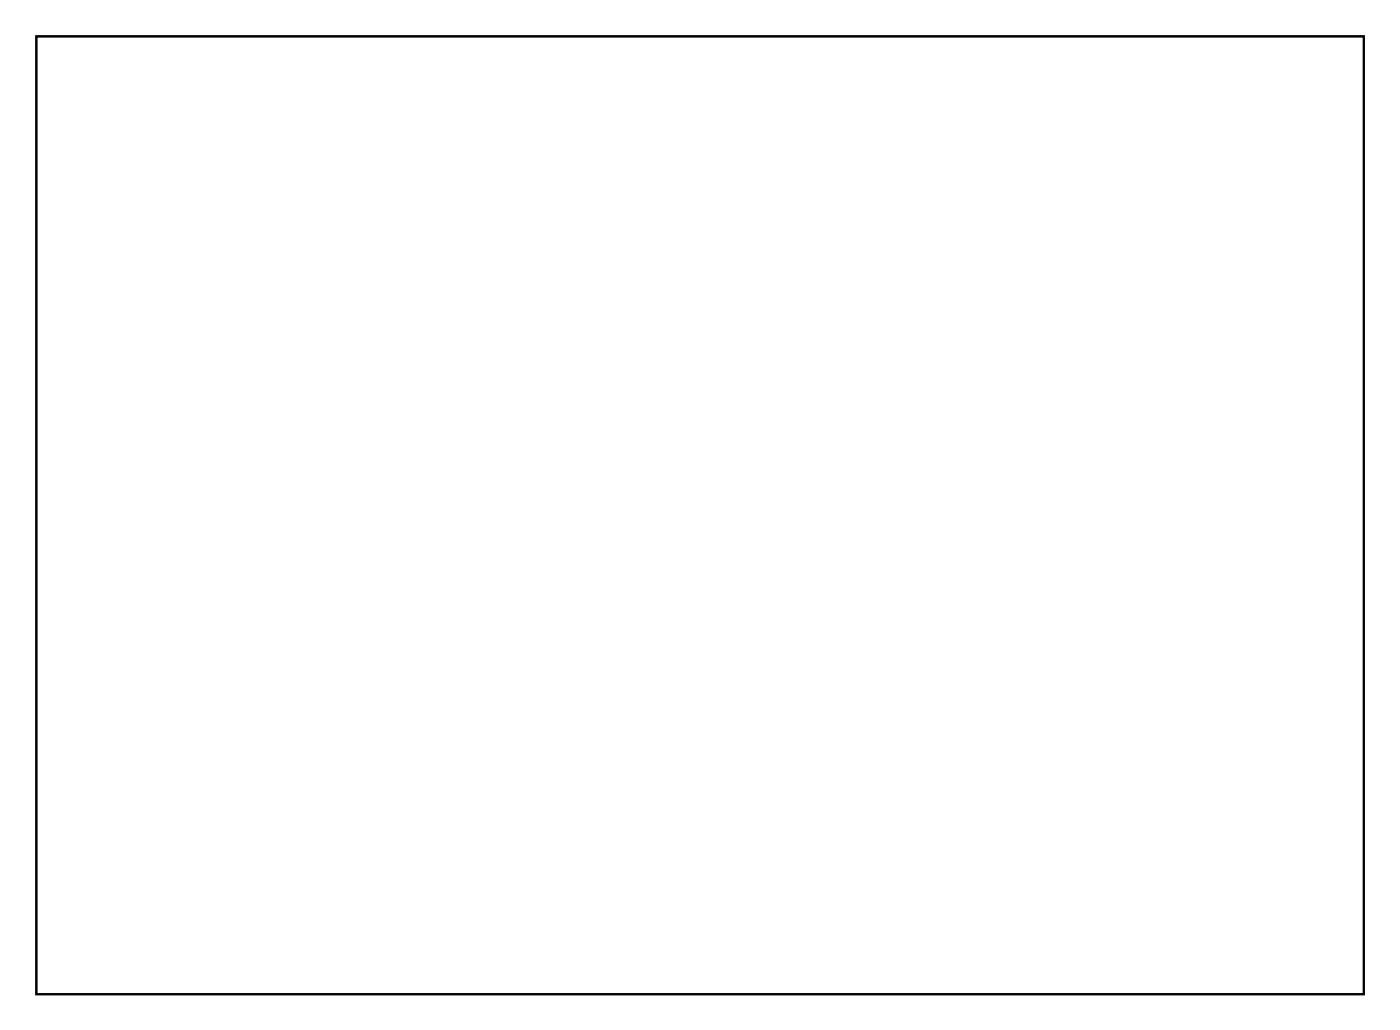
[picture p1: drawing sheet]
<svg xmlns="http://www.w3.org/2000/svg" width="140mm" height="103mm" viewBox="0 0 140 103" stroke-linecap="round" stroke-linejoin="round" font-family="sans-serif">
<path d="M3.6 3.6h132.8v95.8h-132.8z" fill="none" stroke="#000" stroke-width=".2"/>
<path d="M3.6 3.6v95.8h132.8v-95.8zM3.6 3.6h132.8v95.8h-132.8z" fill="#000"/>
<circle cx="80.6" cy="49.2" r=".74" fill="#fff"/>
<circle cx="80.6" cy="49.2" r=".74" fill="none" stroke="#fff" stroke-width=".76" stroke-linecap="butt"/>
<circle cx="80.6" cy="51.7" r=".74" fill="#fff"/>
<circle cx="80.6" cy="51.7" r=".74" fill="none" stroke="#fff" stroke-width=".76" stroke-linecap="butt"/>
<circle cx="80.6" cy="54.3" r=".74" fill="#fff"/>
<circle cx="80.6" cy="54.3" r=".74" fill="none" stroke="#fff" stroke-width=".76" stroke-linecap="butt"/>
<circle cx="80.6" cy="56.8" r=".74" fill="#fff"/>
<circle cx="80.6" cy="56.8" r=".74" fill="none" stroke="#fff" stroke-width=".76" stroke-linecap="butt"/>
<circle cx="34.9" cy="44.1" r=".74" fill="#fff"/>
<circle cx="34.9" cy="44.1" r=".74" fill="none" stroke="#fff" stroke-width=".76" stroke-linecap="butt"/>
<circle cx="34.9" cy="46.6" r=".74" fill="#fff"/>
<circle cx="34.9" cy="46.6" r=".74" fill="none" stroke="#fff" stroke-width=".76" stroke-linecap="butt"/>
<circle cx="34.9" cy="49.2" r=".74" fill="#fff"/>
<circle cx="34.9" cy="49.2" r=".74" fill="none" stroke="#fff" stroke-width=".76" stroke-linecap="butt"/>
<circle cx="34.9" cy="51.7" r=".74" fill="#fff"/>
<circle cx="34.9" cy="51.7" r=".74" fill="none" stroke="#fff" stroke-width=".76" stroke-linecap="butt"/>
<circle cx="34.9" cy="54.3" r=".74" fill="#fff"/>
<circle cx="34.9" cy="54.3" r=".74" fill="none" stroke="#fff" stroke-width=".76" stroke-linecap="butt"/>
<circle cx="34.9" cy="56.8" r=".74" fill="#fff"/>
<circle cx="34.9" cy="56.8" r=".74" fill="none" stroke="#fff" stroke-width=".76" stroke-linecap="butt"/>
<circle cx="34.9" cy="59.3" r=".74" fill="#fff"/>
<circle cx="34.9" cy="59.3" r=".74" fill="none" stroke="#fff" stroke-width=".76" stroke-linecap="butt"/>
<circle cx="34.9" cy="61.9" r=".74" fill="#fff"/>
<circle cx="34.9" cy="61.9" r=".74" fill="none" stroke="#fff" stroke-width=".76" stroke-linecap="butt"/>
<circle cx="34.9" cy="64.4" r=".74" fill="#fff"/>
<circle cx="34.9" cy="64.4" r=".74" fill="none" stroke="#fff" stroke-width=".76" stroke-linecap="butt"/>
<circle cx="34.9" cy="67" r=".74" fill="#fff"/>
<circle cx="34.9" cy="67" r=".74" fill="none" stroke="#fff" stroke-width=".76" stroke-linecap="butt"/>
<circle cx="34.9" cy="69.5" r=".74" fill="#fff"/>
<circle cx="34.9" cy="69.5" r=".74" fill="none" stroke="#fff" stroke-width=".76" stroke-linecap="butt"/>
<circle cx="34.9" cy="72" r=".74" fill="#fff"/>
<circle cx="34.9" cy="72" r=".74" fill="none" stroke="#fff" stroke-width=".76" stroke-linecap="butt"/>
<circle cx="14.6" cy="44.1" r=".74" fill="#fff"/>
<circle cx="14.6" cy="44.1" r=".74" fill="none" stroke="#fff" stroke-width=".76" stroke-linecap="butt"/>
<circle cx="14.6" cy="46.6" r=".74" fill="#fff"/>
<circle cx="14.6" cy="46.6" r=".74" fill="none" stroke="#fff" stroke-width=".76" stroke-linecap="butt"/>
<circle cx="14.6" cy="49.2" r=".74" fill="#fff"/>
<circle cx="14.6" cy="49.2" r=".74" fill="none" stroke="#fff" stroke-width=".76" stroke-linecap="butt"/>
<circle cx="14.6" cy="51.7" r=".74" fill="#fff"/>
<circle cx="14.6" cy="51.7" r=".74" fill="none" stroke="#fff" stroke-width=".76" stroke-linecap="butt"/>
<circle cx="14.6" cy="54.3" r=".74" fill="#fff"/>
<circle cx="14.6" cy="54.3" r=".74" fill="none" stroke="#fff" stroke-width=".76" stroke-linecap="butt"/>
<circle cx="14.6" cy="56.8" r=".74" fill="#fff"/>
<circle cx="14.6" cy="56.8" r=".74" fill="none" stroke="#fff" stroke-width=".76" stroke-linecap="butt"/>
<circle cx="14.6" cy="59.3" r=".74" fill="#fff"/>
<circle cx="14.6" cy="59.3" r=".74" fill="none" stroke="#fff" stroke-width=".76" stroke-linecap="butt"/>
<circle cx="14.6" cy="61.9" r=".74" fill="#fff"/>
<circle cx="14.6" cy="61.9" r=".74" fill="none" stroke="#fff" stroke-width=".76" stroke-linecap="butt"/>
<circle cx="14.6" cy="64.4" r=".74" fill="#fff"/>
<circle cx="14.6" cy="64.4" r=".74" fill="none" stroke="#fff" stroke-width=".76" stroke-linecap="butt"/>
<circle cx="14.6" cy="67" r=".74" fill="#fff"/>
<circle cx="14.6" cy="67" r=".74" fill="none" stroke="#fff" stroke-width=".76" stroke-linecap="butt"/>
<circle cx="14.6" cy="69.5" r=".74" fill="#fff"/>
<circle cx="14.6" cy="69.5" r=".74" fill="none" stroke="#fff" stroke-width=".76" stroke-linecap="butt"/>
<circle cx="14.6" cy="72" r=".74" fill="#fff"/>
<circle cx="14.6" cy="72" r=".74" fill="none" stroke="#fff" stroke-width=".76" stroke-linecap="butt"/>
<circle cx="14.6" cy="74.6" r=".74" fill="#fff"/>
<circle cx="14.6" cy="74.6" r=".74" fill="none" stroke="#fff" stroke-width=".76" stroke-linecap="butt"/>
<circle cx="14.6" cy="77.1" r=".74" fill="#fff"/>
<circle cx="14.6" cy="77.1" r=".74" fill="none" stroke="#fff" stroke-width=".76" stroke-linecap="butt"/>
<circle cx="14.6" cy="79.7" r=".74" fill="#fff"/>
<circle cx="14.6" cy="79.7" r=".74" fill="none" stroke="#fff" stroke-width=".76" stroke-linecap="butt"/>
<circle cx="14.6" cy="82.2" r=".74" fill="#fff"/>
<circle cx="14.6" cy="82.2" r=".74" fill="none" stroke="#fff" stroke-width=".76" stroke-linecap="butt"/>
<circle cx="23.5" cy="72" r=".74" fill="#fff"/>
<circle cx="23.5" cy="72" r=".74" fill="none" stroke="#fff" stroke-width=".76" stroke-linecap="butt"/>
<circle cx="121.3" cy="67" r=".74" fill="#fff"/>
<circle cx="121.3" cy="67" r=".74" fill="none" stroke="#fff" stroke-width=".76" stroke-linecap="butt"/>
<circle cx="121.3" cy="69.5" r=".74" fill="#fff"/>
<circle cx="121.3" cy="69.5" r=".74" fill="none" stroke="#fff" stroke-width=".76" stroke-linecap="butt"/>
<circle cx="121.3" cy="72" r=".74" fill="#fff"/>
<circle cx="121.3" cy="72" r=".74" fill="none" stroke="#fff" stroke-width=".76" stroke-linecap="butt"/>
<circle cx="121.3" cy="74.6" r=".74" fill="#fff"/>
<circle cx="121.3" cy="74.6" r=".74" fill="none" stroke="#fff" stroke-width=".76" stroke-linecap="butt"/>
<circle cx="121.3" cy="77.1" r=".74" fill="#fff"/>
<circle cx="121.3" cy="77.1" r=".74" fill="none" stroke="#fff" stroke-width=".76" stroke-linecap="butt"/>
<circle cx="121.3" cy="79.7" r=".74" fill="#fff"/>
<circle cx="121.3" cy="79.7" r=".74" fill="none" stroke="#fff" stroke-width=".76" stroke-linecap="butt"/>
<circle cx="121.3" cy="82.2" r=".74" fill="#fff"/>
<circle cx="121.3" cy="82.2" r=".74" fill="none" stroke="#fff" stroke-width=".76" stroke-linecap="butt"/>
<circle cx="121.3" cy="84.7" r=".74" fill="#fff"/>
<circle cx="121.3" cy="84.7" r=".74" fill="none" stroke="#fff" stroke-width=".76" stroke-linecap="butt"/>
<circle cx="121.3" cy="87.3" r=".74" fill="#fff"/>
<circle cx="121.3" cy="87.3" r=".74" fill="none" stroke="#fff" stroke-width=".76" stroke-linecap="butt"/>
<circle cx="121.3" cy="89.8" r=".74" fill="#fff"/>
<circle cx="121.3" cy="89.8" r=".74" fill="none" stroke="#fff" stroke-width=".76" stroke-linecap="butt"/>
<circle cx="98.4" cy="67" r=".74" fill="#fff"/>
<circle cx="98.4" cy="67" r=".74" fill="none" stroke="#fff" stroke-width=".76" stroke-linecap="butt"/>
<circle cx="98.4" cy="69.5" r=".74" fill="#fff"/>
<circle cx="98.4" cy="69.5" r=".74" fill="none" stroke="#fff" stroke-width=".76" stroke-linecap="butt"/>
<circle cx="98.4" cy="72" r=".74" fill="#fff"/>
<circle cx="98.4" cy="72" r=".74" fill="none" stroke="#fff" stroke-width=".76" stroke-linecap="butt"/>
<circle cx="98.4" cy="74.6" r=".74" fill="#fff"/>
<circle cx="98.4" cy="74.6" r=".74" fill="none" stroke="#fff" stroke-width=".76" stroke-linecap="butt"/>
<circle cx="98.4" cy="77.1" r=".74" fill="#fff"/>
<circle cx="98.4" cy="77.1" r=".74" fill="none" stroke="#fff" stroke-width=".76" stroke-linecap="butt"/>
<circle cx="98.4" cy="79.7" r=".74" fill="#fff"/>
<circle cx="98.4" cy="79.7" r=".74" fill="none" stroke="#fff" stroke-width=".76" stroke-linecap="butt"/>
<circle cx="98.4" cy="82.2" r=".74" fill="#fff"/>
<circle cx="98.4" cy="82.2" r=".74" fill="none" stroke="#fff" stroke-width=".76" stroke-linecap="butt"/>
<circle cx="98.4" cy="84.7" r=".74" fill="#fff"/>
<circle cx="98.4" cy="84.7" r=".74" fill="none" stroke="#fff" stroke-width=".76" stroke-linecap="butt"/>
<circle cx="98.4" cy="87.3" r=".74" fill="#fff"/>
<circle cx="98.4" cy="87.3" r=".74" fill="none" stroke="#fff" stroke-width=".76" stroke-linecap="butt"/>
<circle cx="98.4" cy="89.8" r=".74" fill="#fff"/>
<circle cx="98.4" cy="89.8" r=".74" fill="none" stroke="#fff" stroke-width=".76" stroke-linecap="butt"/>
<circle cx="83.2" cy="69.5" r=".35" fill="#fff"/>
<circle cx="83.2" cy="69.5" r=".35" fill="none" stroke="#fff" stroke-width=".55"/>
<circle cx="60.3" cy="82.2" r=".67" fill="#fff"/>
<circle cx="60.3" cy="82.2" r=".67" fill="none" stroke="#fff" stroke-width=".59"/>
<circle cx="60.3" cy="79.7" r=".67" fill="#fff"/>
<circle cx="60.3" cy="79.7" r=".67" fill="none" stroke="#fff" stroke-width=".59"/>
<circle cx="60.3" cy="77.1" r=".67" fill="#fff"/>
<circle cx="60.3" cy="77.1" r=".67" fill="none" stroke="#fff" stroke-width=".59"/>
<circle cx="60.3" cy="74.6" r=".67" fill="#fff"/>
<circle cx="60.3" cy="74.6" r=".67" fill="none" stroke="#fff" stroke-width=".59"/>
<circle cx="60.3" cy="72" r=".67" fill="#fff"/>
<circle cx="60.3" cy="72" r=".67" fill="none" stroke="#fff" stroke-width=".59"/>
<circle cx="60.3" cy="69.5" r=".67" fill="#fff"/>
<circle cx="60.3" cy="69.5" r=".67" fill="none" stroke="#fff" stroke-width=".59"/>
<circle cx="60.3" cy="67" r=".67" fill="#fff"/>
<circle cx="60.3" cy="67" r=".67" fill="none" stroke="#fff" stroke-width=".59"/>
<circle cx="60.3" cy="64.4" r=".67" fill="#fff"/>
<circle cx="60.3" cy="64.4" r=".67" fill="none" stroke="#fff" stroke-width=".59"/>
<circle cx="60.3" cy="61.9" r=".67" fill="#fff"/>
<circle cx="60.3" cy="61.9" r=".67" fill="none" stroke="#fff" stroke-width=".59"/>
<circle cx="60.3" cy="59.3" r=".67" fill="#fff"/>
<circle cx="60.3" cy="59.3" r=".67" fill="none" stroke="#fff" stroke-width=".59"/>
<circle cx="60.3" cy="56.8" r=".67" fill="#fff"/>
<circle cx="60.3" cy="56.8" r=".67" fill="none" stroke="#fff" stroke-width=".59"/>
<circle cx="60.3" cy="54.3" r=".67" fill="#fff"/>
<circle cx="60.3" cy="54.3" r=".67" fill="none" stroke="#fff" stroke-width=".59"/>
<circle cx="60.3" cy="51.7" r=".67" fill="#fff"/>
<circle cx="60.3" cy="51.7" r=".67" fill="none" stroke="#fff" stroke-width=".59"/>
<circle cx="60.3" cy="49.2" r=".67" fill="#fff"/>
<circle cx="60.3" cy="49.2" r=".67" fill="none" stroke="#fff" stroke-width=".59"/>
<circle cx="60.3" cy="46.6" r=".67" fill="#fff"/>
<circle cx="60.3" cy="46.6" r=".67" fill="none" stroke="#fff" stroke-width=".59"/>
<circle cx="60.3" cy="44.1" r=".67" fill="#fff"/>
<circle cx="60.3" cy="44.1" r=".67" fill="none" stroke="#fff" stroke-width=".59"/>
<circle cx="40" cy="54.3" r=".67" fill="#fff"/>
<circle cx="40" cy="54.3" r=".67" fill="none" stroke="#fff" stroke-width=".59"/>
<circle cx="40" cy="56.8" r=".67" fill="#fff"/>
<circle cx="40" cy="56.8" r=".67" fill="none" stroke="#fff" stroke-width=".59"/>
<circle cx="40" cy="59.3" r=".67" fill="#fff"/>
<circle cx="40" cy="59.3" r=".67" fill="none" stroke="#fff" stroke-width=".59"/>
<circle cx="40" cy="61.9" r=".67" fill="#fff"/>
<circle cx="40" cy="61.9" r=".67" fill="none" stroke="#fff" stroke-width=".59"/>
<circle cx="40" cy="64.4" r=".67" fill="#fff"/>
<circle cx="40" cy="64.4" r=".67" fill="none" stroke="#fff" stroke-width=".59"/>
<circle cx="40" cy="67" r=".67" fill="#fff"/>
<circle cx="40" cy="67" r=".67" fill="none" stroke="#fff" stroke-width=".59"/>
<circle cx="40" cy="69.5" r=".67" fill="#fff"/>
<circle cx="40" cy="69.5" r=".67" fill="none" stroke="#fff" stroke-width=".59"/>
<circle cx="40" cy="72" r=".67" fill="#fff"/>
<circle cx="40" cy="72" r=".67" fill="none" stroke="#fff" stroke-width=".59"/>
<circle cx="40" cy="74.6" r=".67" fill="#fff"/>
<circle cx="40" cy="74.6" r=".67" fill="none" stroke="#fff" stroke-width=".59"/>
<circle cx="40" cy="77.1" r=".67" fill="#fff"/>
<circle cx="40" cy="77.1" r=".67" fill="none" stroke="#fff" stroke-width=".59"/>
<circle cx="40" cy="79.7" r=".67" fill="#fff"/>
<circle cx="40" cy="79.7" r=".67" fill="none" stroke="#fff" stroke-width=".59"/>
<circle cx="40" cy="82.2" r=".67" fill="#fff"/>
<circle cx="40" cy="82.2" r=".67" fill="none" stroke="#fff" stroke-width=".59"/>
<circle cx="88.2" cy="72" r=".73" fill="#fff"/>
<circle cx="88.2" cy="72" r=".73" fill="none" stroke="#fff" stroke-width=".72" stroke-linecap="butt"/>
<circle cx="88.2" cy="74.6" r=".73" fill="#fff"/>
<circle cx="88.2" cy="74.6" r=".73" fill="none" stroke="#fff" stroke-width=".72" stroke-linecap="butt"/>
<circle cx="88.2" cy="77.1" r=".73" fill="#fff"/>
<circle cx="88.2" cy="77.1" r=".73" fill="none" stroke="#fff" stroke-width=".72" stroke-linecap="butt"/>
<circle cx="88.2" cy="79.7" r=".73" fill="#fff"/>
<circle cx="88.2" cy="79.7" r=".73" fill="none" stroke="#fff" stroke-width=".72" stroke-linecap="butt"/>
<circle cx="88.2" cy="82.2" r=".73" fill="#fff"/>
<circle cx="88.2" cy="82.2" r=".73" fill="none" stroke="#fff" stroke-width=".72" stroke-linecap="butt"/>
<circle cx="88.2" cy="84.7" r=".73" fill="#fff"/>
<circle cx="88.2" cy="84.7" r=".73" fill="none" stroke="#fff" stroke-width=".72" stroke-linecap="butt"/>
<circle cx="70.5" cy="74.6" r=".73" fill="#fff"/>
<circle cx="70.5" cy="74.6" r=".73" fill="none" stroke="#fff" stroke-width=".72" stroke-linecap="butt"/>
<circle cx="70.5" cy="77.1" r=".73" fill="#fff"/>
<circle cx="70.5" cy="77.1" r=".73" fill="none" stroke="#fff" stroke-width=".72" stroke-linecap="butt"/>
<circle cx="70.5" cy="79.7" r=".73" fill="#fff"/>
<circle cx="70.5" cy="79.7" r=".73" fill="none" stroke="#fff" stroke-width=".72" stroke-linecap="butt"/>
<circle cx="70.5" cy="82.2" r=".73" fill="#fff"/>
<circle cx="70.5" cy="82.2" r=".73" fill="none" stroke="#fff" stroke-width=".72" stroke-linecap="butt"/>
<circle cx="52.7" cy="28.9" r=".7" fill="#fff"/>
<circle cx="52.7" cy="28.9" r=".7" fill="none" stroke="#fff" stroke-width=".76" stroke-linecap="butt"/>
<circle cx="52.7" cy="18.7" r=".7" fill="#fff"/>
<circle cx="52.7" cy="18.7" r=".7" fill="none" stroke="#fff" stroke-width=".76" stroke-linecap="butt"/>
<circle cx="47.6" cy="28.9" r=".7" fill="#fff"/>
<circle cx="47.6" cy="28.9" r=".7" fill="none" stroke="#fff" stroke-width=".76" stroke-linecap="butt"/>
<circle cx="47.6" cy="18.7" r=".7" fill="#fff"/>
<circle cx="47.6" cy="18.7" r=".7" fill="none" stroke="#fff" stroke-width=".76" stroke-linecap="butt"/>
<circle cx="64.9" cy="58.4" r="1.1" fill="#fff"/>
<circle cx="64.9" cy="58.4" r="1.1" fill="none" stroke="#fff" stroke-width=".25"/>
<circle cx="8.4" cy="94.6" r="1.1" fill="#fff"/>
<circle cx="8.4" cy="94.6" r="1.1" fill="none" stroke="#fff" stroke-width=".25"/>
<circle cx="131.4" cy="94.5" r="1.1" fill="#fff"/>
<circle cx="131.4" cy="94.5" r="1.1" fill="none" stroke="#fff" stroke-width=".25"/>
<circle cx="131.5" cy="8.5" r="1.1" fill="#fff"/>
<circle cx="131.5" cy="8.5" r="1.1" fill="none" stroke="#fff" stroke-width=".25"/>
<circle cx="8.4" cy="8.5" r="1.1" fill="#fff"/>
<circle cx="8.4" cy="8.5" r="1.1" fill="none" stroke="#fff" stroke-width=".25"/>
<circle cx="23.5" cy="16.2" r=".72" fill="#fff"/>
<circle cx="23.5" cy="16.2" r=".72" fill="none" stroke="#fff" stroke-width=".69" stroke-linecap="butt"/>
<circle cx="22.2" cy="18.7" r=".72" fill="#fff"/>
<circle cx="22.2" cy="18.7" r=".72" fill="none" stroke="#fff" stroke-width=".69" stroke-linecap="butt"/>
<circle cx="20.9" cy="16.2" r=".72" fill="#fff"/>
<circle cx="20.9" cy="16.2" r=".72" fill="none" stroke="#fff" stroke-width=".69" stroke-linecap="butt"/>
<circle cx="19.7" cy="18.7" r=".72" fill="#fff"/>
<circle cx="19.7" cy="18.7" r=".72" fill="none" stroke="#fff" stroke-width=".69" stroke-linecap="butt"/>
<circle cx="18.4" cy="16.2" r=".72" fill="#fff"/>
<circle cx="18.4" cy="16.2" r=".72" fill="none" stroke="#fff" stroke-width=".69" stroke-linecap="butt"/>
<circle cx="17.1" cy="18.7" r=".72" fill="#fff"/>
<circle cx="17.1" cy="18.7" r=".72" fill="none" stroke="#fff" stroke-width=".69" stroke-linecap="butt"/>
<circle cx="25.4" cy="25.1" r="1.63" fill="#fff"/>
<circle cx="25.4" cy="25.1" r="1.63" fill="none" stroke="#fff" stroke-width=".25"/>
<circle cx="15.2" cy="25.1" r="1.63" fill="#fff"/>
<circle cx="15.2" cy="25.1" r="1.63" fill="none" stroke="#fff" stroke-width=".25"/>
<circle cx="41.2" cy="16.2" r=".72" fill="#fff"/>
<circle cx="41.2" cy="16.2" r=".72" fill="none" stroke="#fff" stroke-width=".69" stroke-linecap="butt"/>
<circle cx="40" cy="18.7" r=".72" fill="#fff"/>
<circle cx="40" cy="18.7" r=".72" fill="none" stroke="#fff" stroke-width=".69" stroke-linecap="butt"/>
<circle cx="38.7" cy="16.2" r=".72" fill="#fff"/>
<circle cx="38.7" cy="16.2" r=".72" fill="none" stroke="#fff" stroke-width=".69" stroke-linecap="butt"/>
<circle cx="37.4" cy="18.7" r=".72" fill="#fff"/>
<circle cx="37.4" cy="18.7" r=".72" fill="none" stroke="#fff" stroke-width=".69" stroke-linecap="butt"/>
<circle cx="36.2" cy="16.2" r=".72" fill="#fff"/>
<circle cx="36.2" cy="16.2" r=".72" fill="none" stroke="#fff" stroke-width=".69" stroke-linecap="butt"/>
<circle cx="34.9" cy="18.7" r=".72" fill="#fff"/>
<circle cx="34.9" cy="18.7" r=".72" fill="none" stroke="#fff" stroke-width=".69" stroke-linecap="butt"/>
<circle cx="43.1" cy="25.1" r="1.63" fill="#fff"/>
<circle cx="43.1" cy="25.1" r="1.63" fill="none" stroke="#fff" stroke-width=".25"/>
<circle cx="33" cy="25.1" r="1.63" fill="#fff"/>
<circle cx="33" cy="25.1" r="1.63" fill="none" stroke="#fff" stroke-width=".25"/>
<path d="M120.5 18h1.5v1.5h-1.5z" fill="#fff"/>
<path d="M120.5 18h1.5v1.5h-1.5z" fill="none" stroke="#fff" stroke-width=".76" stroke-linecap="butt"/>
<circle cx="121.3" cy="18.7" r=".75" fill="#fff"/>
<circle cx="121.3" cy="18.7" r=".75" fill="none" stroke="#fff" stroke-width=".76" stroke-linecap="butt"/>
<circle cx="116.2" cy="18.7" r=".75" fill="#fff"/>
<circle cx="116.2" cy="18.7" r=".75" fill="none" stroke="#fff" stroke-width=".76" stroke-linecap="butt"/>
<path d="M110.3 18h1.5v1.5h-1.5z" fill="#fff"/>
<path d="M110.3 18h1.5v1.5h-1.5z" fill="none" stroke="#fff" stroke-width=".76" stroke-linecap="butt"/>
<circle cx="111.1" cy="18.7" r=".75" fill="#fff"/>
<circle cx="111.1" cy="18.7" r=".75" fill="none" stroke="#fff" stroke-width=".76" stroke-linecap="butt"/>
<circle cx="106" cy="18.7" r=".75" fill="#fff"/>
<circle cx="106" cy="18.7" r=".75" fill="none" stroke="#fff" stroke-width=".76" stroke-linecap="butt"/>
<path d="M100.2 18h1.5v1.5h-1.5z" fill="#fff"/>
<path d="M100.2 18h1.5v1.5h-1.5z" fill="none" stroke="#fff" stroke-width=".76" stroke-linecap="butt"/>
<circle cx="100.9" cy="18.7" r=".75" fill="#fff"/>
<circle cx="100.9" cy="18.7" r=".75" fill="none" stroke="#fff" stroke-width=".76" stroke-linecap="butt"/>
<circle cx="95.9" cy="18.7" r=".75" fill="#fff"/>
<circle cx="95.9" cy="18.7" r=".75" fill="none" stroke="#fff" stroke-width=".76" stroke-linecap="butt"/>
<path d="M90 18h1.5v1.5h-1.5z" fill="#fff"/>
<path d="M90 18h1.5v1.5h-1.5z" fill="none" stroke="#fff" stroke-width=".76" stroke-linecap="butt"/>
<circle cx="90.8" cy="18.7" r=".75" fill="#fff"/>
<circle cx="90.8" cy="18.7" r=".75" fill="none" stroke="#fff" stroke-width=".76" stroke-linecap="butt"/>
<circle cx="85.7" cy="18.7" r=".75" fill="#fff"/>
<circle cx="85.7" cy="18.7" r=".75" fill="none" stroke="#fff" stroke-width=".76" stroke-linecap="butt"/>
<path d="M100.2 38.3h1.5v1.5h-1.5z" fill="#fff"/>
<path d="M100.2 38.3h1.5v1.5h-1.5z" fill="none" stroke="#fff" stroke-width=".76" stroke-linecap="butt"/>
<circle cx="100.9" cy="39" r=".75" fill="#fff"/>
<circle cx="100.9" cy="39" r=".75" fill="none" stroke="#fff" stroke-width=".76" stroke-linecap="butt"/>
<circle cx="95.9" cy="39" r=".75" fill="#fff"/>
<circle cx="95.9" cy="39" r=".75" fill="none" stroke="#fff" stroke-width=".76" stroke-linecap="butt"/>
<path d="M90 38.3h1.5v1.5h-1.5z" fill="#fff"/>
<path d="M90 38.3h1.5v1.5h-1.5z" fill="none" stroke="#fff" stroke-width=".76" stroke-linecap="butt"/>
<circle cx="90.8" cy="39" r=".75" fill="#fff"/>
<circle cx="90.8" cy="39" r=".75" fill="none" stroke="#fff" stroke-width=".76" stroke-linecap="butt"/>
<circle cx="85.7" cy="39" r=".75" fill="#fff"/>
<circle cx="85.7" cy="39" r=".75" fill="none" stroke="#fff" stroke-width=".76" stroke-linecap="butt"/>
<path d="M110.3 38.3h1.5v1.5h-1.5z" fill="#fff"/>
<path d="M110.3 38.3h1.5v1.5h-1.5z" fill="none" stroke="#fff" stroke-width=".76" stroke-linecap="butt"/>
<circle cx="111.1" cy="39" r=".75" fill="#fff"/>
<circle cx="111.1" cy="39" r=".75" fill="none" stroke="#fff" stroke-width=".76" stroke-linecap="butt"/>
<circle cx="106" cy="39" r=".75" fill="#fff"/>
<circle cx="106" cy="39" r=".75" fill="none" stroke="#fff" stroke-width=".76" stroke-linecap="butt"/>
<path d="M79.9 18h1.5v1.5h-1.5z" fill="#fff"/>
<path d="M79.9 18h1.5v1.5h-1.5z" fill="none" stroke="#fff" stroke-width=".76" stroke-linecap="butt"/>
<circle cx="80.6" cy="18.7" r=".75" fill="#fff"/>
<circle cx="80.6" cy="18.7" r=".75" fill="none" stroke="#fff" stroke-width=".76" stroke-linecap="butt"/>
<circle cx="75.5" cy="18.7" r=".75" fill="#fff"/>
<circle cx="75.5" cy="18.7" r=".75" fill="none" stroke="#fff" stroke-width=".76" stroke-linecap="butt"/>
<path d="M120.5 38.3h1.5v1.5h-1.5z" fill="#fff"/>
<path d="M120.5 38.3h1.5v1.5h-1.5z" fill="none" stroke="#fff" stroke-width=".76" stroke-linecap="butt"/>
<circle cx="121.3" cy="39" r=".75" fill="#fff"/>
<circle cx="121.3" cy="39" r=".75" fill="none" stroke="#fff" stroke-width=".76" stroke-linecap="butt"/>
<circle cx="116.2" cy="39" r=".75" fill="#fff"/>
<circle cx="116.2" cy="39" r=".75" fill="none" stroke="#fff" stroke-width=".76" stroke-linecap="butt"/>
<path d="M79.9 38.3h1.5v1.5h-1.5z" fill="#fff"/>
<path d="M79.9 38.3h1.5v1.5h-1.5z" fill="none" stroke="#fff" stroke-width=".76" stroke-linecap="butt"/>
<circle cx="80.6" cy="39" r=".75" fill="#fff"/>
<circle cx="80.6" cy="39" r=".75" fill="none" stroke="#fff" stroke-width=".76" stroke-linecap="butt"/>
<circle cx="75.5" cy="39" r=".75" fill="#fff"/>
<circle cx="75.5" cy="39" r=".75" fill="none" stroke="#fff" stroke-width=".76" stroke-linecap="butt"/>
<circle cx="83.2" cy="56.8" r=".35" fill="#fff"/>
<circle cx="83.2" cy="56.8" r=".35" fill="none" stroke="#fff" stroke-width=".55"/>
<circle cx="93.3" cy="46.6" r=".35" fill="#fff"/>
<circle cx="93.3" cy="46.6" r=".35" fill="none" stroke="#fff" stroke-width=".55"/>
<circle cx="70.5" cy="64.4" r=".35" fill="#fff"/>
<circle cx="70.5" cy="64.4" r=".35" fill="none" stroke="#fff" stroke-width=".55"/>
<circle cx="47.6" cy="36.5" r=".35" fill="#fff"/>
<circle cx="47.6" cy="36.5" r=".35" fill="none" stroke="#fff" stroke-width=".55"/>
<circle cx="29.8" cy="36.5" r=".35" fill="#fff"/>
<circle cx="29.8" cy="36.5" r=".35" fill="none" stroke="#fff" stroke-width=".55"/>
<circle cx="103.5" cy="51.7" r=".35" fill="#fff"/>
<circle cx="103.5" cy="51.7" r=".35" fill="none" stroke="#fff" stroke-width=".55"/>
<circle cx="55.2" cy="44.1" r=".35" fill="#fff"/>
<circle cx="55.2" cy="44.1" r=".35" fill="none" stroke="#fff" stroke-width=".55"/>
<circle cx="57.8" cy="44.1" r=".74" fill="#fff"/>
<circle cx="57.8" cy="44.1" r=".74" fill="none" stroke="#fff" stroke-width=".76" stroke-linecap="butt"/>
<circle cx="57.8" cy="46.6" r=".74" fill="#fff"/>
<circle cx="57.8" cy="46.6" r=".74" fill="none" stroke="#fff" stroke-width=".76" stroke-linecap="butt"/>
<circle cx="57.8" cy="49.2" r=".74" fill="#fff"/>
<circle cx="57.8" cy="49.2" r=".74" fill="none" stroke="#fff" stroke-width=".76" stroke-linecap="butt"/>
<circle cx="57.8" cy="51.7" r=".74" fill="#fff"/>
<circle cx="57.8" cy="51.7" r=".74" fill="none" stroke="#fff" stroke-width=".76" stroke-linecap="butt"/>
<circle cx="57.8" cy="54.3" r=".74" fill="#fff"/>
<circle cx="57.8" cy="54.3" r=".74" fill="none" stroke="#fff" stroke-width=".76" stroke-linecap="butt"/>
<circle cx="57.8" cy="56.8" r=".74" fill="#fff"/>
<circle cx="57.8" cy="56.8" r=".74" fill="none" stroke="#fff" stroke-width=".76" stroke-linecap="butt"/>
<circle cx="57.8" cy="59.3" r=".74" fill="#fff"/>
<circle cx="57.8" cy="59.3" r=".74" fill="none" stroke="#fff" stroke-width=".76" stroke-linecap="butt"/>
<circle cx="57.8" cy="61.9" r=".74" fill="#fff"/>
<circle cx="57.8" cy="61.9" r=".74" fill="none" stroke="#fff" stroke-width=".76" stroke-linecap="butt"/>
<circle cx="57.8" cy="64.4" r=".74" fill="#fff"/>
<circle cx="57.8" cy="64.4" r=".74" fill="none" stroke="#fff" stroke-width=".76" stroke-linecap="butt"/>
<circle cx="57.8" cy="67" r=".74" fill="#fff"/>
<circle cx="57.8" cy="67" r=".74" fill="none" stroke="#fff" stroke-width=".76" stroke-linecap="butt"/>
<circle cx="57.8" cy="69.5" r=".74" fill="#fff"/>
<circle cx="57.8" cy="69.5" r=".74" fill="none" stroke="#fff" stroke-width=".76" stroke-linecap="butt"/>
<circle cx="57.8" cy="72" r=".74" fill="#fff"/>
<circle cx="57.8" cy="72" r=".74" fill="none" stroke="#fff" stroke-width=".76" stroke-linecap="butt"/>
<circle cx="57.8" cy="74.6" r=".74" fill="#fff"/>
<circle cx="57.8" cy="74.6" r=".74" fill="none" stroke="#fff" stroke-width=".76" stroke-linecap="butt"/>
<circle cx="57.8" cy="77.1" r=".74" fill="#fff"/>
<circle cx="57.8" cy="77.1" r=".74" fill="none" stroke="#fff" stroke-width=".76" stroke-linecap="butt"/>
<circle cx="57.8" cy="79.7" r=".74" fill="#fff"/>
<circle cx="57.8" cy="79.7" r=".74" fill="none" stroke="#fff" stroke-width=".76" stroke-linecap="butt"/>
<circle cx="57.8" cy="82.2" r=".74" fill="#fff"/>
<circle cx="57.8" cy="82.2" r=".74" fill="none" stroke="#fff" stroke-width=".76" stroke-linecap="butt"/>
<circle cx="42.5" cy="54.3" r=".74" fill="#fff"/>
<circle cx="42.5" cy="54.3" r=".74" fill="none" stroke="#fff" stroke-width=".76" stroke-linecap="butt"/>
<circle cx="42.5" cy="56.8" r=".74" fill="#fff"/>
<circle cx="42.5" cy="56.8" r=".74" fill="none" stroke="#fff" stroke-width=".76" stroke-linecap="butt"/>
<circle cx="42.5" cy="59.3" r=".74" fill="#fff"/>
<circle cx="42.5" cy="59.3" r=".74" fill="none" stroke="#fff" stroke-width=".76" stroke-linecap="butt"/>
<circle cx="42.5" cy="61.9" r=".74" fill="#fff"/>
<circle cx="42.5" cy="61.9" r=".74" fill="none" stroke="#fff" stroke-width=".76" stroke-linecap="butt"/>
<circle cx="42.5" cy="64.4" r=".74" fill="#fff"/>
<circle cx="42.5" cy="64.4" r=".74" fill="none" stroke="#fff" stroke-width=".76" stroke-linecap="butt"/>
<circle cx="42.5" cy="67" r=".74" fill="#fff"/>
<circle cx="42.5" cy="67" r=".74" fill="none" stroke="#fff" stroke-width=".76" stroke-linecap="butt"/>
<circle cx="42.5" cy="69.5" r=".74" fill="#fff"/>
<circle cx="42.5" cy="69.5" r=".74" fill="none" stroke="#fff" stroke-width=".76" stroke-linecap="butt"/>
<circle cx="42.5" cy="72" r=".74" fill="#fff"/>
<circle cx="42.5" cy="72" r=".74" fill="none" stroke="#fff" stroke-width=".76" stroke-linecap="butt"/>
<circle cx="42.5" cy="74.6" r=".74" fill="#fff"/>
<circle cx="42.5" cy="74.6" r=".74" fill="none" stroke="#fff" stroke-width=".76" stroke-linecap="butt"/>
<circle cx="42.5" cy="77.1" r=".74" fill="#fff"/>
<circle cx="42.5" cy="77.1" r=".74" fill="none" stroke="#fff" stroke-width=".76" stroke-linecap="butt"/>
<circle cx="42.5" cy="79.7" r=".74" fill="#fff"/>
<circle cx="42.5" cy="79.7" r=".74" fill="none" stroke="#fff" stroke-width=".76" stroke-linecap="butt"/>
<circle cx="42.5" cy="82.2" r=".74" fill="#fff"/>
<circle cx="42.5" cy="82.2" r=".74" fill="none" stroke="#fff" stroke-width=".76" stroke-linecap="butt"/>
<circle cx="95.9" cy="64.4" r=".35" fill="#fff"/>
<circle cx="95.9" cy="64.4" r=".35" fill="none" stroke="#fff" stroke-width=".55"/>
<circle cx="93.3" cy="64.4" r=".35" fill="#fff"/>
<circle cx="93.3" cy="64.4" r=".35" fill="none" stroke="#fff" stroke-width=".55"/>
</svg>
